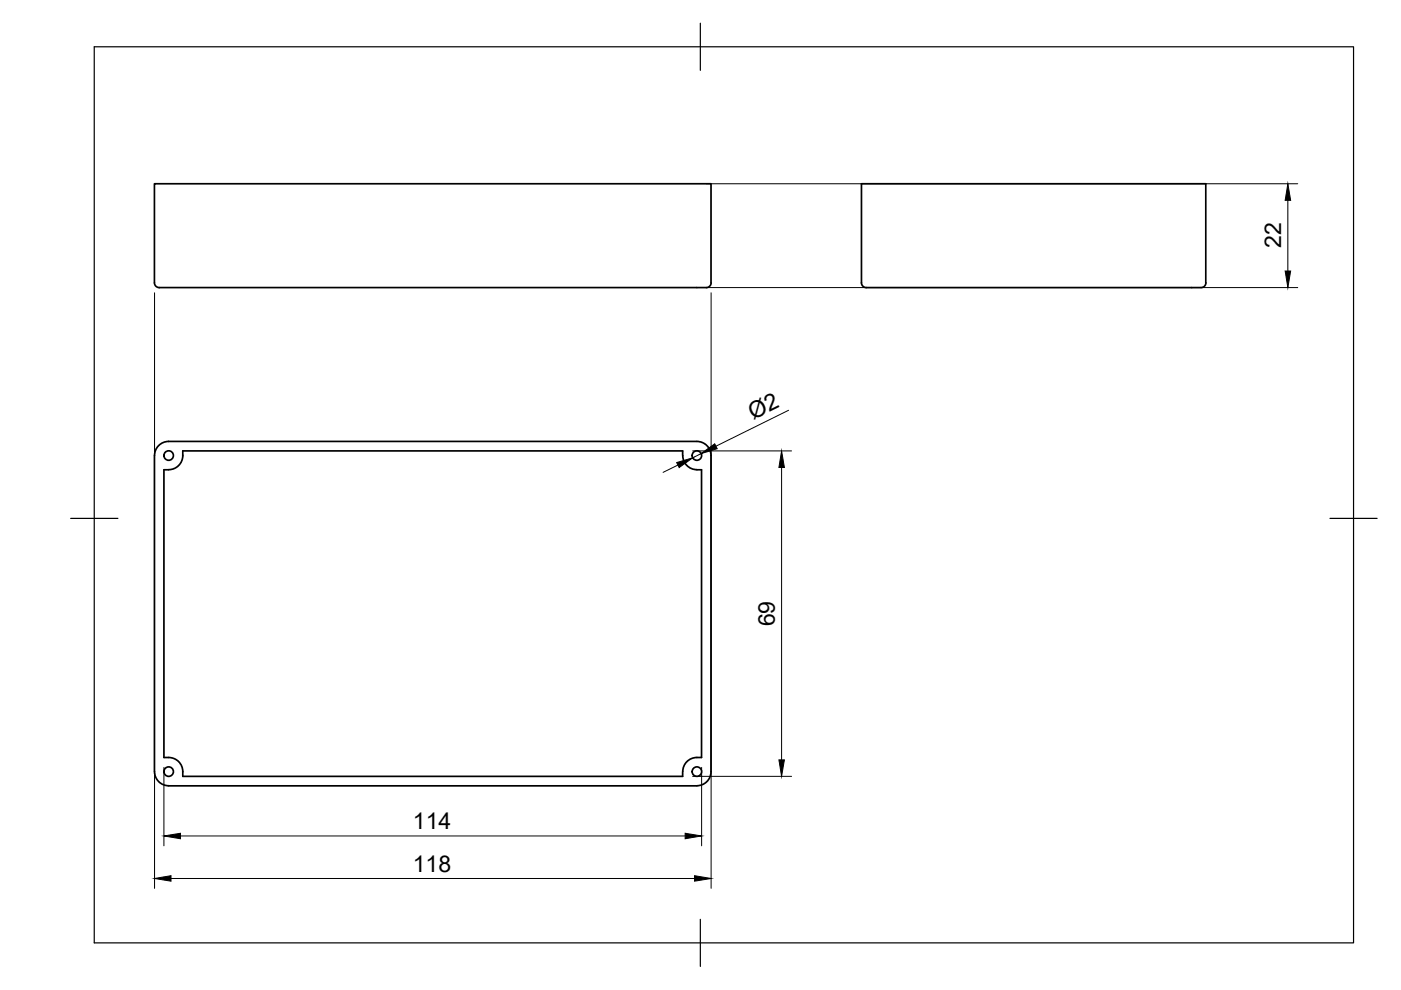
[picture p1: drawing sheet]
<svg xmlns="http://www.w3.org/2000/svg" width="297mm" height="210mm" viewBox="0 0 297 210" stroke-linecap="round" stroke-linejoin="round" font-family="sans-serif">
<defs><g id="words">
<g font-size="4.9">
<text x="271.7" y="52.6" transform="rotate(-90 271.7 52.6)">22</text>
<text x="159.7" y="89" transform="rotate(-26 159.7 89)">Ø2</text>
<text x="164.3" y="132.8" transform="rotate(-90 164.3 132.8)">69</text>
<text x="87.5" y="175.8">114</text>
<text x="87.5" y="184.8">118</text>
</g>
</g></defs>
<!-- layer: Visible -->
<g fill="none" stroke="#000" stroke-width=".36">
<path d="M32.7 60a1.33 1.33 0 0 0 1.6 1h114.2a3.1 3.1 0 0 0 2-.3l.3-.7M32.7 60v-21h118v21M182.6 60a1.33 1.33 0 0 0 1.6 1h70.5M182.6 60v-21h73.1v21M255.7 60a1.01 1.01 0 0 1-1 1M35.8 93.6h111.9M35.8 99.6h-1v61h1M35.8 99.6a3.2 3.2 0 0 0 3-4h105.9a3.2 3.2 0 0 0 3.1 4M35.8 93.6a2.99 2.99 0 0 0-3 3l-.1 67a3 3 0 0 0 3.1 3M147.7 99.6h1v61h-1M147.8 93.6a2.99 2.99 0 0 1 2.9 3v67a2.99 2.99 0 0 1-2.9 3M35.8 166.6h111.9"/>
<path d="M35.8 160.6a3.2 3.2 0 0 1 3 4h105.9a3.3 3.3 0 0 1 2.4-3.9l.7-.1"/>
<circle cx="35.8" cy="96.6" r="1.01"/>
<circle cx="147.8" cy="96.6" r="1.01"/>
<circle cx="35.8" cy="163.6" r="1.01"/>
<circle cx="147.8" cy="163.6" r="1.01"/>
</g>
<!-- layer: Border -->
<path d="M20 9.9h267v190h-267zM148.5 4.9v10M15 109.9h10M282 109.9h10M148.5 194.9v10" fill="none" stroke="#000" stroke-width=".25"/>
<!-- layer: Dimensions -->
<g fill="none" stroke="#000" stroke-width=".21">
<path d="M149.9 39h125.2M273 42.5v15M32.8 62.1v126.3M149.9 61h125.2M150.8 62.1v126.3M143.7 98.6l-3.1 1.6M146.9 95.6h20.9M148.7 96.2l-1.8 .9M165.7 99.1v62M167.2 87l-15.4 7.6M34.8 162.7v16.6M38.3 177.2h107"/>
<path d="M146.9 164.6h20.9M148.8 162.7v16.6M36.3 186.3h111"/>
</g>
<path d="M273 39l.6 3.5h-1.1zM272.5 57.5h1.1l-.6 3.5zM143.5 98.1l3.4-1-2.9 2zM148.7 96.2l2.8-2.1 .6 1zM165.7 95.6l.6 3.5h-1.2zM34.8 177.2l3.5-.5v1.1zM145.3 176.7l3.5 .5-3.5 .6zM165.1 161.1h1.2l-.6 3.5zM32.8 186.3l3.5-.6v1.1zM147.3 185.7l3.5 .6-3.5 .5z" fill="#000" stroke="#000" stroke-width=".21"/>
<use href="#words"/>
</svg>
